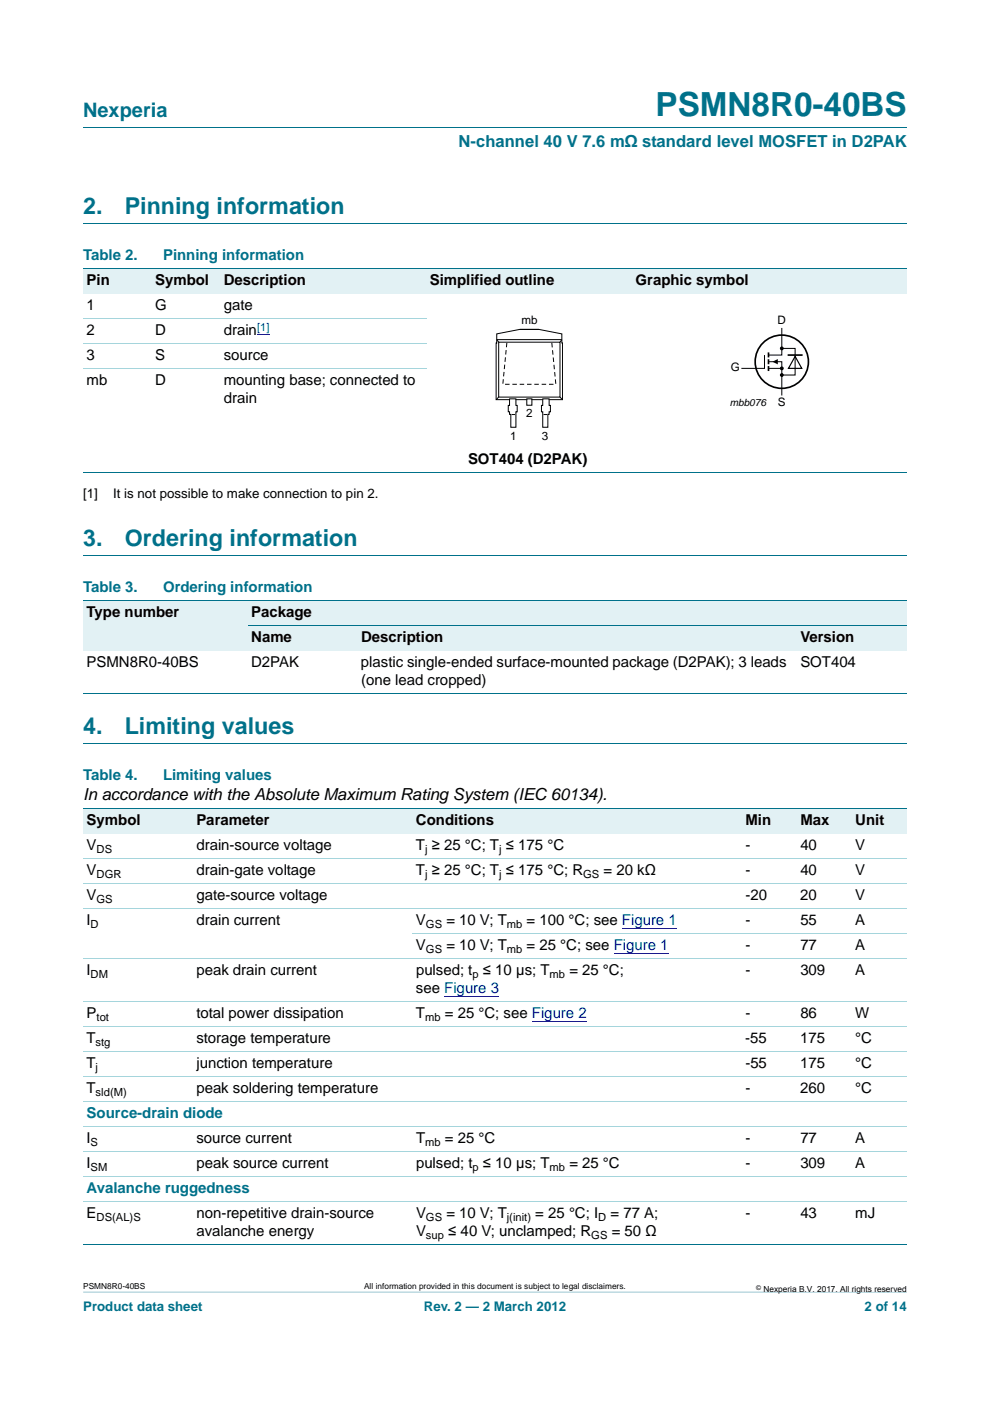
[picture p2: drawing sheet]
<svg xmlns="http://www.w3.org/2000/svg" width="210mm" height="297mm" viewBox="0 0 210 297" stroke-linecap="round" stroke-linejoin="round" font-family="sans-serif">
<defs><g id="words">
<text font-size="7" fill="#00718a" x="139" y="24.6">PSMN8R0-40BS</text>
<g font-size="4.9" fill="#00718a">
<text x="17.6" y="45.4">2.</text>
<text x="26.4" y="45.4">Pinning information</text>
<text x="17.6" y="115.8">3.</text>
<text x="26.5" y="115.8">Ordering information</text>
<text x="17.6" y="155.7">4.</text>
<text x="26.5" y="155.7">Limiting values</text>
</g>
<text font-size="4.2" fill="#00718a" x="17.6" y="24.9">Nexperia</text>
<text font-size="3.5" fill="#00718a" x="97.2" y="31.1">N-channel 40 V 7.6 mΩ standard level MOSFET in D2PAK</text>
<text font-size="3.5" x="17.6" y="169.5">In accordance with the Absolute Maximum Rating System (IEC 60134).</text>
<g font-size="3.2" fill="#00718a">
<text x="17.6" y="55.2">Table 2.</text>
<text x="34.6" y="55.2">Pinning information</text>
<text x="17.6" y="125.6">Table 3.</text>
<text x="34.6" y="125.6">Ordering information</text>
<text x="17.6" y="165.4">Table 4.</text>
<text x="34.6" y="165.4">Limiting values</text>
<text x="18.4" y="237">Source-drain diode</text>
<text x="18.4" y="252.9">Avalanche ruggedness</text>
</g>
<g font-size="3.2">
<text x="18.4" y="65.8">1</text>
<text x="18.4" y="60.5">Pin</text>
<text x="32.9" y="65.8">G</text>
<text x="32.9" y="60.5">Symbol</text>
<text x="47.5" y="65.8">gate</text>
<text x="47.5" y="60.5">Description</text>
<text x="91.1" y="60.5">Simplified outline</text>
<text x="134.8" y="60.5">Graphic symbol</text>
<text x="18.4" y="71.1">2</text>
<text x="32.9" y="71.1">D</text>
<text x="47.5" y="71.1">drain</text>
<text x="18.4" y="76.4">3</text>
<text x="32.9" y="76.4">S</text>
<text x="47.5" y="76.4">source</text>
<text x="18.4" y="81.7">mb</text>
<text x="32.9" y="81.7">D</text>
<text x="47.4" y="81.7">mounting base; connected to</text>
<text x="47.5" y="85.5">drain</text>
<text x="99.2" y="98.4">SOT404 (D2PAK)</text>
<text x="18.4" y="130.9">Type number</text>
<text x="53.3" y="130.9">Package</text>
<text x="53.3" y="136.1">Name</text>
<text x="76.6" y="136.1">Description</text>
<text x="169.7" y="136.1">Version</text>
<text x="18.4" y="141.5">PSMN8R0-40BS</text>
<text x="53.3" y="141.5">D2PAK</text>
<text x="76.5" y="141.5">plastic single-ended surface-mounted package (D2PAK); 3 leads</text>
<text x="169.7" y="141.5">SOT404</text>
<text x="76.6" y="145.3">(one lead cropped)</text>
<text x="18.4" y="175">Symbol</text>
<text x="41.6" y="175">Parameter</text>
<text x="88.2" y="175">Conditions</text>
<text x="158.1" y="175">Min</text>
<text x="169.7" y="175">Max</text>
<text x="181.3" y="175">Unit</text>
<text x="18.4" y="185.5">V</text>
<text x="18.4" y="180.3">V</text>
<text x="41.6" y="180.3">drain-source voltage</text>
<text x="41.6" y="185.5">drain-gate voltage</text>
<text x="88.2" y="185.5">T ≥ 25 °C; T ≤ 175 °C; R</text>
<text x="88.2" y="180.3">T ≥ 25 °C; T ≤ 175 °C</text>
<text x="128" y="185.5">= 20 kΩ</text>
<text x="158.1" y="180.3">-</text>
<text x="158.1" y="185.5">-</text>
<text x="169.7" y="180.3">40</text>
<text x="169.7" y="185.5">40</text>
<text x="181.3" y="185.5">V</text>
<text x="181.3" y="180.3">V</text>
<text x="18.4" y="190.8">V</text>
<text x="41.6" y="190.8">gate-source voltage</text>
<text x="158" y="190.8">-20</text>
<text x="169.7" y="190.8">20</text>
<text x="181.3" y="190.8">V</text>
<text x="18.4" y="196.1">I</text>
<text x="41.6" y="196.1">drain current</text>
<text x="88.2" y="196.1">V</text>
<text x="94.6" y="196.1">= 10 V; T</text>
<text x="111.7" y="196.1">= 100 °C; see Figure 1</text>
<text x="158.1" y="196.1">-</text>
<text x="169.7" y="196.1">55</text>
<text x="181.3" y="196.1">A</text>
<text x="88.2" y="201.4">V</text>
<text x="94.6" y="201.4">= 10 V; T</text>
<text x="111.7" y="201.4">= 25 °C; see Figure 1</text>
<text x="158.1" y="201.4">-</text>
<text x="169.7" y="201.4">77</text>
<text x="181.3" y="201.4">A</text>
<text x="18.4" y="206.7">I</text>
<text x="41.6" y="206.7">peak drain current</text>
<text x="88.2" y="206.7">pulsed; t ≤ 10 µs; T</text>
<text x="120.7" y="206.7">= 25 °C;</text>
<text x="158.1" y="206.7">-</text>
<text x="169.7" y="206.7">309</text>
<text x="181.3" y="206.7">A</text>
<text x="18.4" y="215.9">P</text>
<text x="41.6" y="215.9">total power dissipation</text>
<text x="88.2" y="215.9">T</text>
<text x="88.2" y="210.6">see Figure 3</text>
<text x="94.3" y="215.9">= 25 °C; see Figure 2</text>
<text x="158.1" y="215.9">-</text>
<text x="169.7" y="215.9">86</text>
<text x="181.3" y="215.9">W</text>
<text x="18.4" y="221.2">T</text>
<text x="41.6" y="221.2">storage temperature</text>
<text x="158" y="221.2">-55</text>
<text x="169.7" y="221.2">175</text>
<text x="181.3" y="221.2">°C</text>
<text x="18.4" y="226.5">T</text>
<text x="41.6" y="226.5">junction temperature</text>
<text x="158" y="226.5">-55</text>
<text x="169.7" y="226.5">175</text>
<text x="181.3" y="226.5">°C</text>
<text x="18.3" y="231.8">T</text>
<text x="41.6" y="231.8">peak soldering temperature</text>
<text x="158" y="231.8">-</text>
<text x="169.7" y="231.8">260</text>
<text x="181.3" y="231.8">°C</text>
<text x="18.4" y="242.3">I</text>
<text x="41.6" y="242.3">source current</text>
<text x="88.2" y="242.3">T</text>
<text x="94.3" y="242.3">= 25 °C</text>
<text x="158.1" y="242.3">-</text>
<text x="169.7" y="242.3">77</text>
<text x="181.3" y="242.3">A</text>
<text x="18.4" y="247.6">I</text>
<text x="41.6" y="247.6">peak source current</text>
<text x="88.2" y="247.6">pulsed; t ≤ 10 µs; T</text>
<text x="120.7" y="247.6">= 25 °C</text>
<text x="158.1" y="247.6">-</text>
<text x="169.7" y="247.6">309</text>
<text x="181.3" y="247.6">A</text>
<text x="18.4" y="258.2">E</text>
<text x="41.6" y="258.2">non-repetitive drain-source</text>
<text x="41.6" y="262.1">avalanche energy</text>
<text x="88.2" y="258.2">V</text>
<text x="88.2" y="262.1">V</text>
<text x="94.6" y="258.2">= 10 V; T</text>
<text x="95" y="262.1">≤ 40 V; unclamped; R</text>
<text x="113.5" y="258.2">= 25 °C; I</text>
<text x="129.5" y="258.2">= 77 A;</text>
<text x="129.7" y="262.1">= 50 Ω</text>
<text x="158.1" y="258.2">-</text>
<text x="169.7" y="258.2">43</text>
<text x="181.3" y="258.2">mJ</text>
</g>
<g font-size="2.8">
<text x="17.6" y="105.6">[1]</text>
<text x="24" y="105.6">It is not possible to make connection to pin 2.</text>
</g>
<g font-size="2.8" fill="#00718a">
<text x="17.6" y="277.9">Product data sheet</text>
<text x="89.9" y="277.9">Rev. 2 — 2 March 2012</text>
<text x="183.3" y="277.9">2 of 14</text>
</g>
<g font-size="2.5">
<text x="110.6" y="68.8">mb</text>
<text x="164.9" y="68.8">D</text>
<text x="154.9" y="78.7">G</text>
<text x="111.5" y="88.5">2</text>
<text x="164.9" y="86">S</text>
<text x="108.1" y="93.3">1</text>
<text x="114.9" y="93.3">3</text>
</g>
<text font-size="2.4" fill="#00f" x="54.5" y="70.1">[1]</text>
<g font-size="2.4">
<text x="20.5" y="180.8">DS</text>
<text x="90.1" y="180.8">j</text>
<text x="105.8" y="180.8">j</text>
<text x="20.5" y="186.1">DGR</text>
<text x="20.5" y="191.4">GS</text>
<text x="90.1" y="186.1">j</text>
<text x="105.8" y="186.1">j</text>
<text x="123.6" y="186.1">GS</text>
<text x="19.2" y="196.7">D</text>
<text x="90.3" y="196.7">GS</text>
<text x="107.5" y="196.7">mb</text>
<text x="90.3" y="202">GS</text>
<text x="107.5" y="202">mb</text>
<text x="19.2" y="207.3">DM</text>
<text x="100.2" y="207.3">p</text>
<text x="116.5" y="207.3">mb</text>
<text x="20.3" y="221.7">stg</text>
<text x="20.5" y="216.5">tot</text>
<text x="90.1" y="216.5">mb</text>
<text x="20.3" y="227">j</text>
<text x="20.3" y="232.3">sld(M)</text>
<text x="19.2" y="242.9">S</text>
<text x="90.1" y="242.9">mb</text>
<text x="19.2" y="248.2">SM</text>
<text x="100.2" y="248.2">p</text>
<text x="116.5" y="248.2">mb</text>
<text x="20.5" y="258.8">DS(AL)S</text>
<text x="90.3" y="258.8">GS</text>
<text x="90.3" y="262.7">sup</text>
<text x="107.5" y="258.8">j(init)</text>
<text x="125.4" y="262.7">GS</text>
<text x="126.9" y="258.8">D</text>
</g>
<text font-size="2.1" x="154.8" y="86">mbb076</text>
<g font-size="1.8">
<text x="17.6" y="273.3">PSMN8R0-40BS</text>
<text x="77.2" y="273.3">All information provided in this document is subject to legal disclaimers.</text>
<text x="161.9" y="273.9">Nexperia B.V. 2017. All rights reserved</text>
</g>
<text font-size="1.4" x="160.4" y="273.4">©</text>
</g></defs>
<path d="M17.6 273.9l174.7 .1z" fill="#00718a"/>
<path d="M17.6 27h174.7M17.6 47.4h174.7M17.6 117.8h174.7M17.6 157.7h174.7" fill="none" stroke="#00718a" stroke-width=".21"/>
<g fill="#e2f1f4">
<path d="M17.6 57h14.6v5.3h-14.6z"/>
<path d="M32.2 57h14.5v5.3h-14.5z"/>
<path d="M46.7 57h43.7v5.3h-43.7z"/>
<path d="M90.4 57h43.7v5.3h-43.7z"/>
<path d="M134.1 57h58.2v5.3h-58.2z"/>
</g>
<path d="M54.5 70.8h2.6" fill="none" stroke="#00f" stroke-width=".21"/>
<path d="M17.6 57h174.7M17.6 100.2h174.7" fill="none" stroke="#00718a" stroke-width=".21"/>
<path d="M17.6 67.5h72.8M17.6 72.8h72.8M17.6 78.1h72.8" fill="none" stroke="#a5d5dc" stroke-width=".21"/>
<g fill="none" stroke="#000" stroke-width=".21">
<path d="M105.7 72.5h13v11.7h-13zM105.7 72.5l-.4-.5h13.8l-.4 .5M110.2 69.8h4.1M162.1 75.3v2.8h-4.8M162.9 76.7h2.9v7M162.9 78.1h2.9M165.8 73.9h2.8v5.6h-2.8M165.8 69.6v5.7h-2.9M105.7 84.2l-.5 .5M108 84.6h1.4v1.4h.3v1.3h-.3v3.3h-1.1v-2.8h-.3v-.5h-.2v-1.3h.2zM108 84.7h-2.8v-12h.1v-1.9l4.9-1h4.1l4.8 1v1.9h.2v12h-2.9M108.5 87.9h.7"/>
<path d="M109.4 84.7h2.3M111.7 84.6h1.1v1.3h-1.1zM112.8 84.7h2.3M115.1 84.6h1.3v1.4h.3v1.3h-.3v.5h-.2v2.8h-1.1v-3.3h-.3v-1.3h.3zM115.2 87.9h.8M118.7 84.2l.6 .5"/>
</g>
<path d="M117 72.7l.9 8.8h-11.3l.9-8.8" fill="none" stroke="#000" stroke-width=".21" stroke-dasharray="1 .6" stroke-linecap="butt"/>
<g fill="#000" stroke="#000" stroke-width=".25">
<circle cx="165.8" cy="79.5" r=".28"/>
<circle cx="165.8" cy="73.9" r=".28"/>
<circle cx="165.8" cy="78.1" r=".28"/>
</g>
<path d="M168.6 75.6l1.4 2.5h-2.8z" fill="none" stroke="#000" stroke-width=".25"/>
<g fill="none" stroke="#000" stroke-width=".35">
<path d="M162.9 74.7v1.1M162.9 76.2v1M162.9 77.6v1.1M167.2 75.3h2.8"/>
<circle cx="165.8" cy="76.7" r="5.6"/>
</g>
<path d="M163.8 76.7l1.1-.6v1.2z" fill="#000"/>
<g fill="#e2f1f4">
<path d="M17.6 127.3h35v10.6h-35z"/>
<path d="M52.6 127.3h139.7v5.3h-139.7z"/>
<path d="M52.6 132.6h23.2v5.3h-23.2z"/>
<path d="M75.8 132.6h93.2v5.3h-93.2z"/>
<path d="M169 132.6h23.3v5.3h-23.3z"/>
</g>
<path d="M17.6 127.3h174.7M52.6 132.6h139.7M17.6 147.1h174.7" fill="none" stroke="#00718a" stroke-width=".21"/>
<g fill="#e2f1f4">
<path d="M17.6 171.4h23.3v5.3h-23.3z"/>
<path d="M40.9 171.4h46.6v5.3h-46.6z"/>
<path d="M87.5 171.4h58.2v5.3h-58.2z"/>
<path d="M145.7 171.4h23.3v5.3h-23.3z"/>
<path d="M169 171.4h11.6v5.3h-11.6z"/>
<path d="M180.6 171.4h11.7v5.3h-11.7z"/>
</g>
<path d="M131.9 196.8h11.6M94.2 211.3h11.6M112.8 216.6h11.6M130.1 202.1h11.6" fill="none" stroke="#00f" stroke-width=".21"/>
<path d="M17.6 171.4h174.7M17.6 263.9h174.7" fill="none" stroke="#00718a" stroke-width=".21"/>
<g fill="none" stroke="#a5d5dc" stroke-width=".21">
<path d="M17.6 182h174.7M17.6 187.3h174.7M17.6 192.6h174.7M87.5 197.9h104.8M17.6 203.2h174.7M17.6 212.4h174.7M17.6 217.7h174.7M17.6 222.9h174.7M17.6 228.2h174.7M17.6 233.5h174.7M17.6 238.8h174.7M17.6 244.1h174.7"/>
<path d="M17.6 249.4h174.7M17.6 254.7h174.7"/>
</g>
<use href="#words"/>
</svg>
